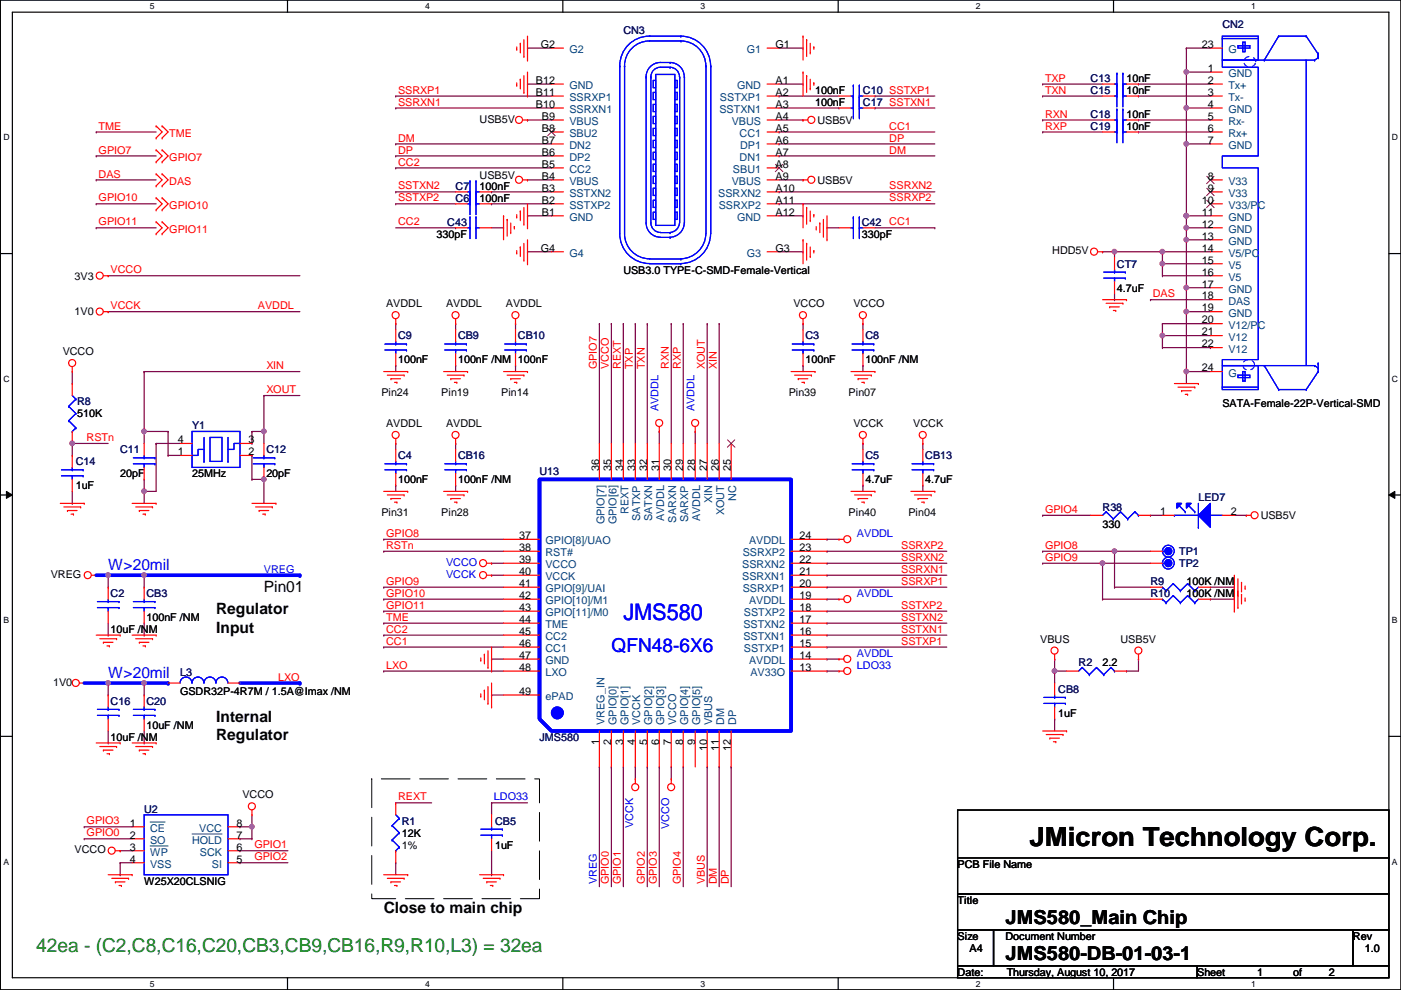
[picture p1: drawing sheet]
<svg xmlns="http://www.w3.org/2000/svg" width="297mm" height="210mm" viewBox="0 0 297 210" stroke-linecap="round" stroke-linejoin="round" font-family="sans-serif">
<defs><g id="words">
<text font-size="5.6" x="218.3" y="179.5">JMicron Technology Corp.</text>
<text font-size="4.8" fill="#00f" x="132.2" y="131.4">JMS580</text>
<text font-size="4.1" fill="#00f" x="129.6" y="138.3">QFN48-6X6</text>
<g font-size="4.1">
<text x="213.2" y="195.8">JMS580_Main Chip</text>
<text x="213.2" y="203.5">JMS580-DB-01-03-1</text>
</g>
<text font-size="4.1" fill="#008000" x="7.7" y="201.8">42ea - (C2,C8,C16,C20,CB3,CB9,CB16,R9,R10,L3) = 32ea</text>
<g font-size="3.3" fill="#00f">
<text x="22.9" y="120.9">W&gt;20mil</text>
<text x="22.9" y="143.7">W&gt;20mil</text>
</g>
<g font-size="3.3">
<text x="56" y="125.4">Pin01</text>
<text x="45.8" y="130.1">Regulator</text>
<text x="45.8" y="134.1">Input</text>
<text x="45.8" y="153">Internal</text>
<text x="45.8" y="157">Regulator</text>
<text x="81.4" y="193.6">Close to main chip</text>
</g>
<g font-size="2.3" fill="#000080">
<text x="259.2" y="5.9">CN2</text>
<text x="132.2" y="7.2">CN3</text>
<text x="231.2" y="17.4">C13</text>
<text x="183" y="19.9">C10 SSTXP1</text>
<text x="183" y="22.4">C17 SSTXN1</text>
<text x="231.2" y="19.9">C15</text>
<text x="231.2" y="27.5">C19</text>
<text x="231.2" y="25">C18</text>
<text x="96.6" y="40.2">C7</text>
<text x="94.8" y="47.8">C43</text>
<text x="96.6" y="42.8">C6</text>
<text x="182.7" y="47.8">C42</text>
<text x="236.8" y="56.7">CT7</text>
<text x="84.4" y="72">C9</text>
<text x="97.1" y="72">CB9</text>
<text x="109.8" y="72">CB10</text>
<text x="170.8" y="72">C3</text>
<text x="183.5" y="72">C8</text>
<text x="16.3" y="85.9">R8</text>
<text x="40.7" y="91">Y1</text>
<text x="16.1" y="98.6">C14</text>
<text x="25.5" y="96.1">C11</text>
<text x="56.5" y="96.1">C12</text>
<text x="84.4" y="97.4">C4</text>
<text x="97.1" y="97.4">CB16</text>
<text x="114.4" y="100.7">U13</text>
<text x="183.5" y="97.4">C5</text>
<text x="196.2" y="97.4">CB13</text>
<text x="254.1" y="106.3">LED7</text>
<text x="233.8" y="108.3">R38</text>
<text x="250" y="117.7">TP1</text>
<text x="243.9" y="124">R9</text>
<text x="250" y="120.2">TP2</text>
<text x="23.4" y="126.6">C2</text>
<text x="31.1" y="126.6">CB3</text>
<text x="243.9" y="126.6">R10</text>
<text x="38.2" y="143.3">L3</text>
<text x="228.7" y="141.3">R2</text>
<text x="23.4" y="149.4">C16</text>
<text x="31.1" y="149.4">C20</text>
<text x="224.4" y="146.9">CB8</text>
<text x="114.4" y="157.1">JMS580</text>
<text x="30.6" y="172.3">U2</text>
<text x="85.2" y="174.8">R1</text>
<text x="105" y="174.8">CB5</text>
</g>
<g font-size="2.3">
<text x="114.6" y="10.2">G2</text>
<text x="164.4" y="10.2">G1</text>
<text x="254.8" y="10.2">23</text>
<text x="113.6" y="17.8">B12</text>
<text x="164.4" y="17.8">A1</text>
<text x="238.8" y="17.4">10nF</text>
<text x="256.1" y="15.2">1</text>
<text x="256.1" y="17.8">2</text>
<text x="113.6" y="22.9">B10</text>
<text x="113.6" y="20.3">B11</text>
<text x="164.4" y="20.3">A2</text>
<text x="164.4" y="22.9">A3</text>
<text x="172.8" y="19.9">100nF</text>
<text x="172.8" y="22.4">100nF</text>
<text x="238.8" y="19.9">10nF</text>
<text x="256.1" y="20.3">3</text>
<text x="256.1" y="22.9">4</text>
<text x="101.7" y="26">USB5V</text>
<text x="114.9" y="27.9">B8</text>
<text x="114.9" y="25.4">B9</text>
<text x="164.4" y="25.4">A4</text>
<text x="164.4" y="27.9">A5</text>
<text x="173.3" y="26.2">USB5V</text>
<text x="238.8" y="27.5">10nF</text>
<text x="238.8" y="25">10nF</text>
<text x="256.1" y="25.4">5</text>
<text x="256.1" y="27.9">6</text>
<text x="114.9" y="35.6">B5</text>
<text x="114.9" y="33">B6</text>
<text x="114.9" y="30.5">B7</text>
<text x="164.4" y="30.5">A6</text>
<text x="164.4" y="33">A7</text>
<text x="164.4" y="35.6">A8</text>
<text x="256.1" y="30.5">7</text>
<text x="101.7" y="37.9">USB5V</text>
<text x="101.7" y="40.2">100nF</text>
<text x="114.9" y="40.6">B3</text>
<text x="114.9" y="38.1">B4</text>
<text x="164.4" y="38.1">A9</text>
<text x="164.4" y="40.6">A10</text>
<text x="173.3" y="38.9">USB5V</text>
<text x="256.1" y="38.1">8</text>
<text x="256.1" y="40.6">9</text>
<text x="101.7" y="42.8">100nF</text>
<text x="114.9" y="45.7">B1</text>
<text x="114.9" y="43.2">B2</text>
<text x="164.4" y="43.2">A11</text>
<text x="164.4" y="45.7">A12</text>
<text x="254.8" y="43.2">10</text>
<text x="254.8" y="45.7">11</text>
<text x="92.5" y="50.4">330pF</text>
<text x="114.6" y="53.3">G4</text>
<text x="164.4" y="53.3">G3</text>
<text x="182.7" y="50.4">330pF</text>
<text x="223.1" y="53.9">HDD5V</text>
<text x="254.8" y="48.3">12</text>
<text x="254.8" y="50.8">13</text>
<text x="254.8" y="53.3">14</text>
<text x="15.8" y="59.3">3V3</text>
<text x="132.2" y="58">USB3.0 TYPE-C-SMD-Female-Vertical</text>
<text x="254.8" y="55.9">15</text>
<text x="254.8" y="58.4">16</text>
<text x="81.9" y="65.1">AVDDL</text>
<text x="94.6" y="65.1">AVDDL</text>
<text x="107.3" y="65.1">AVDDL</text>
<text x="168.2" y="65.1">VCCO</text>
<text x="180.9" y="65.1">VCCO</text>
<text x="236.8" y="61.8">4.7uF</text>
<text x="254.8" y="61">17</text>
<text x="254.8" y="63.5">18</text>
<text x="15.8" y="66.9">1V0</text>
<text x="254.8" y="66">19</text>
<text x="254.8" y="68.6">20</text>
<text x="254.8" y="71.1">21</text>
<text x="13.3" y="75.3">VCCO</text>
<text x="84.4" y="77">100nF</text>
<text x="97.1" y="77">100nF /NM</text>
<text x="109.8" y="77">100nF</text>
<text x="170.8" y="77">100nF</text>
<text x="183.5" y="77">100nF /NM</text>
<text x="254.8" y="73.7">22</text>
<text x="80.9" y="83.9">Pin24</text>
<text x="93.6" y="83.9">Pin19</text>
<text x="106.3" y="83.9">Pin14</text>
<text x="167.2" y="83.9">Pin39</text>
<text x="179.9" y="83.9">Pin07</text>
<text x="254.8" y="78.7">24</text>
<text x="16.3" y="88.5">510K</text>
<text x="259.2" y="86.2">SATA-Female-22P-Vertical-SMD</text>
<text x="37.7" y="94">4</text>
<text x="52.7" y="94">3</text>
<text x="81.9" y="90.5">AVDDL</text>
<text x="94.6" y="90.5">AVDDL</text>
<text x="180.9" y="90.5">VCCK</text>
<text x="193.6" y="90.5">VCCK</text>
<text x="25.5" y="101.2">20pF</text>
<text x="37.7" y="96.5">1</text>
<text x="40.7" y="101.2">25MHz</text>
<text x="52.7" y="96.5">2</text>
<text x="56.5" y="101.2">20pF</text>
<text x="127" y="99.9" transform="rotate(-90 127 99.9)">36</text>
<text x="129.6" y="99.9" transform="rotate(-90 129.6 99.9)">35</text>
<text x="132.1" y="99.9" transform="rotate(-90 132.1 99.9)">34</text>
<text x="134.7" y="99.9" transform="rotate(-90 134.7 99.9)">33</text>
<text x="137.2" y="99.9" transform="rotate(-90 137.2 99.9)">32</text>
<text x="139.7" y="99.9" transform="rotate(-90 139.7 99.9)">31</text>
<text x="142.3" y="99.9" transform="rotate(-90 142.3 99.9)">30</text>
<text x="144.8" y="99.9" transform="rotate(-90 144.8 99.9)">29</text>
<text x="147.4" y="99.9" transform="rotate(-90 147.4 99.9)">28</text>
<text x="149.9" y="99.9" transform="rotate(-90 149.9 99.9)">27</text>
<text x="152.4" y="99.9" transform="rotate(-90 152.4 99.9)">26</text>
<text x="155" y="99.9" transform="rotate(-90 155 99.9)">25</text>
<text x="16.1" y="103.7">1uF</text>
<text x="84.4" y="102.4">100nF</text>
<text x="97.1" y="102.4">100nF /NM</text>
<text x="183.5" y="102.4">4.7uF</text>
<text x="196.2" y="102.4">4.7uF</text>
<text x="80.9" y="109.3">Pin31</text>
<text x="93.6" y="109.3">Pin28</text>
<text x="179.9" y="109.3">Pin40</text>
<text x="192.6" y="109.3">Pin04</text>
<text x="233.8" y="111.8">330</text>
<text x="246" y="109.2">1</text>
<text x="260.9" y="109.2">2</text>
<text x="267.3" y="110.1">USB5V</text>
<text x="110.1" y="114.3">37</text>
<text x="110.1" y="116.8">38</text>
<text x="110.1" y="119.4">39</text>
<text x="169.5" y="119.4">22</text>
<text x="169.5" y="116.8">23</text>
<text x="169.5" y="114.3">24</text>
<text x="10.7" y="122.5">VREG</text>
<text x="110.1" y="121.9">40</text>
<text x="110.1" y="124.5">41</text>
<text x="169.5" y="124.5">20</text>
<text x="169.5" y="121.9">21</text>
<text x="251.5" y="124">100K /NM</text>
<text x="31.1" y="131.7">100nF /NM</text>
<text x="110.1" y="127">42</text>
<text x="110.1" y="129.5">43</text>
<text x="169.5" y="129.5">18</text>
<text x="169.5" y="127">19</text>
<text x="251.5" y="126.6">100K /NM</text>
<text x="23.4" y="134.2">10uF /NM</text>
<text x="110.1" y="132.1">44</text>
<text x="110.1" y="134.6">45</text>
<text x="110.1" y="137.2">46</text>
<text x="169.5" y="137.2">15</text>
<text x="169.5" y="134.6">16</text>
<text x="169.5" y="132.1">17</text>
<text x="220.6" y="136.2">VBUS</text>
<text x="237.6" y="136.2">USB5V</text>
<text x="110.1" y="139.7">47</text>
<text x="110.1" y="142.2">48</text>
<text x="169.5" y="142.2">13</text>
<text x="169.5" y="139.7">14</text>
<text x="233.8" y="141.3">2.2</text>
<text x="11.3" y="145.4">1V0</text>
<text x="38.2" y="147.4">GSDR32P-4R7M / 1.5A@Imax /NM</text>
<text x="110.1" y="147.3">49</text>
<text x="31.1" y="154.5">10uF /NM</text>
<text x="224.4" y="152">1uF</text>
<text x="23.4" y="157.1">10uF /NM</text>
<text x="127" y="158" transform="rotate(-90 127 158)">1</text>
<text x="129.6" y="158" transform="rotate(-90 129.6 158)">2</text>
<text x="132.1" y="158" transform="rotate(-90 132.1 158)">3</text>
<text x="134.7" y="158" transform="rotate(-90 134.7 158)">4</text>
<text x="137.2" y="158" transform="rotate(-90 137.2 158)">5</text>
<text x="139.7" y="158" transform="rotate(-90 139.7 158)">6</text>
<text x="142.3" y="158" transform="rotate(-90 142.3 158)">7</text>
<text x="144.8" y="158" transform="rotate(-90 144.8 158)">8</text>
<text x="147.4" y="158" transform="rotate(-90 147.4 158)">9</text>
<text x="149.9" y="159.3" transform="rotate(-90 149.9 159.3)">10</text>
<text x="152.4" y="159.3" transform="rotate(-90 152.4 159.3)">11</text>
<text x="155" y="159.3" transform="rotate(-90 155 159.3)">12</text>
<text x="51.4" y="169.2">VCCO</text>
<text x="27.5" y="175.3">1</text>
<text x="27.5" y="177.8">2</text>
<text x="50.1" y="175.3">8</text>
<text x="50.1" y="177.8">7</text>
<text x="85.2" y="179.9">1%</text>
<text x="85.2" y="177.4">12K</text>
<text x="105" y="179.9">1uF</text>
<text x="15.8" y="180.9">VCCO</text>
<text x="27.5" y="180.3">3</text>
<text x="27.5" y="182.9">4</text>
<text x="50.1" y="180.3">6</text>
<text x="50.1" y="182.9">5</text>
<text x="203" y="184">PCB File Name</text>
<text x="30.6" y="187.5">W25X20CLSNIG</text>
<text x="203" y="191.6">Title</text>
<text x="203" y="199.2">Size</text>
<text x="205.6" y="201.8">A4</text>
<text x="213.2" y="199.2">Document Number</text>
<text x="286.8" y="199.2">Rev</text>
<text x="289.4" y="201.8">1.0</text>
<text x="203" y="206.8">Date:</text>
<text x="213.4" y="206.8">Thursday, August 10, 2017</text>
<text x="253.8" y="206.8">Sheet</text>
<text x="266.5" y="206.8">1</text>
<text x="274.1" y="206.8">of</text>
<text x="281.8" y="206.8">2</text>
</g>
<g font-size="2.3" fill="#004080">
<text x="120.7" y="11.3">G2</text>
<text x="158.3" y="11.3">G1</text>
<text x="260.4" y="11.3">G</text>
<text x="260.4" y="16.3">GND</text>
<text x="120.7" y="24">SSRXN1</text>
<text x="120.7" y="21.4">SSRXP1</text>
<text x="120.7" y="18.9">GND</text>
<text x="152.5" y="24">SSTXN1</text>
<text x="152.7" y="21.4">SSTXP1</text>
<text x="156.3" y="18.9">GND</text>
<text x="260.4" y="18.9">Tx+</text>
<text x="260.4" y="21.4">Tx-</text>
<text x="260.4" y="24">GND</text>
<text x="120.7" y="29">SBU2</text>
<text x="120.7" y="26.5">VBUS</text>
<text x="155.1" y="26.5">VBUS</text>
<text x="156.8" y="29">CC1</text>
<text x="260.4" y="26.5">Rx-</text>
<text x="260.4" y="29">Rx+</text>
<text x="120.7" y="34.1">DP2</text>
<text x="120.7" y="31.6">DN2</text>
<text x="156.8" y="34.1">DN1</text>
<text x="156.9" y="31.6">DP1</text>
<text x="260.4" y="31.6">GND</text>
<text x="120.7" y="41.7">SSTXN2</text>
<text x="120.7" y="39.2">VBUS</text>
<text x="120.7" y="36.7">CC2</text>
<text x="152.3" y="41.7">SSRXN2</text>
<text x="155.1" y="39.2">VBUS</text>
<text x="155.4" y="36.7">SBU1</text>
<text x="260.4" y="39.2">V33</text>
<text x="260.4" y="41.7">V33</text>
<text x="120.7" y="46.8">GND</text>
<text x="120.7" y="44.3">SSTXP2</text>
<text x="152.4" y="44.3">SSRXP2</text>
<text x="156.3" y="46.8">GND</text>
<text x="260.4" y="44.3">V33/PC</text>
<text x="260.4" y="46.8">GND</text>
<text x="260.4" y="49.4">GND</text>
<text x="260.4" y="51.9">GND</text>
<text x="120.7" y="54.4">G4</text>
<text x="158.3" y="54.4">G3</text>
<text x="260.4" y="54.4">V5/PC</text>
<text x="260.4" y="57">V5</text>
<text x="260.4" y="59.5">V5</text>
<text x="260.4" y="62.1">GND</text>
<text x="260.4" y="64.6">DAS</text>
<text x="260.4" y="67.1">GND</text>
<text x="260.4" y="69.7">V12/PC</text>
<text x="260.4" y="72.2">V12</text>
<text x="260.4" y="74.8">V12</text>
<text x="260.4" y="79.8">G</text>
<text x="151" y="106.7" transform="rotate(-90 151 106.7)">XIN</text>
<text x="156.1" y="106.2" transform="rotate(-90 156.1 106.2)">NC</text>
<text x="128.1" y="111.2" transform="rotate(-90 128.1 111.2)">GPIO[7]</text>
<text x="130.7" y="111.2" transform="rotate(-90 130.7 111.2)">GPIO[6]</text>
<text x="133.2" y="109" transform="rotate(-90 133.2 109)">REXT</text>
<text x="135.8" y="110.4" transform="rotate(-90 135.8 110.4)">SATXP</text>
<text x="138.3" y="110.5" transform="rotate(-90 138.3 110.5)">SATXN</text>
<text x="140.8" y="110.5" transform="rotate(-90 140.8 110.5)">AVDDL</text>
<text x="143.4" y="110.8" transform="rotate(-90 143.4 110.8)">SARXN</text>
<text x="145.9" y="110.7" transform="rotate(-90 145.9 110.7)">SARXP</text>
<text x="148.5" y="110.5" transform="rotate(-90 148.5 110.5)">AVDDL</text>
<text x="153.5" y="109.3" transform="rotate(-90 153.5 109.3)">XOUT</text>
<text x="115.7" y="115.4">GPIO[8]/UAO</text>
<text x="115.7" y="117.9">RST#</text>
<text x="157.5" y="117.9">SSRXP2</text>
<text x="158.8" y="115.4">AVDDL</text>
<text x="115.7" y="120.5">VCCO</text>
<text x="115.7" y="123">VCCK</text>
<text x="115.7" y="125.6">GPIO[9]/UAI</text>
<text x="157.3" y="123">SSRXN1</text>
<text x="157.3" y="120.5">SSRXN2</text>
<text x="157.5" y="125.6">SSRXP1</text>
<text x="115.7" y="128.1">GPIO[10]/M1</text>
<text x="115.7" y="130.6">GPIO[11]/M0</text>
<text x="157.7" y="130.6">SSTXP2</text>
<text x="158.8" y="128.1">AVDDL</text>
<text x="115.7" y="133.2">TME</text>
<text x="115.7" y="135.7">CC2</text>
<text x="157.6" y="135.7">SSTXN1</text>
<text x="157.6" y="133.2">SSTXN2</text>
<text x="115.7" y="138.3">CC1</text>
<text x="115.7" y="140.8">GND</text>
<text x="115.7" y="143.3">LXO</text>
<text x="157.7" y="138.3">SSTXP1</text>
<text x="158.8" y="140.8">AVDDL</text>
<text x="159.1" y="143.3">AV33O</text>
<text x="115.7" y="148.4">ePAD</text>
<text x="128.1" y="153.7" transform="rotate(-90 128.1 153.7)">VREG_IN</text>
<text x="130.7" y="153.7" transform="rotate(-90 130.7 153.7)">GPIO[0]</text>
<text x="133.2" y="153.7" transform="rotate(-90 133.2 153.7)">GPIO[1]</text>
<text x="135.8" y="153.7" transform="rotate(-90 135.8 153.7)">VCCK</text>
<text x="138.3" y="153.7" transform="rotate(-90 138.3 153.7)">GPIO[2]</text>
<text x="140.8" y="153.7" transform="rotate(-90 140.8 153.7)">GPIO[3]</text>
<text x="143.4" y="153.7" transform="rotate(-90 143.4 153.7)">VCCO</text>
<text x="145.9" y="153.7" transform="rotate(-90 145.9 153.7)">GPIO[4]</text>
<text x="148.5" y="153.7" transform="rotate(-90 148.5 153.7)">GPIO[5]</text>
<text x="151" y="153.7" transform="rotate(-90 151 153.7)">VBUS</text>
<text x="153.5" y="153.7" transform="rotate(-90 153.5 153.7)">DM</text>
<text x="156.1" y="153.7" transform="rotate(-90 156.1 153.7)">DP</text>
<text x="31.8" y="176.4">CE</text>
<text x="31.8" y="178.9">SO</text>
<text x="40.7" y="178.9">HOLD</text>
<text x="42.2" y="176.4">VCC</text>
<text x="31.8" y="181.4">WP</text>
<text x="31.8" y="184">VSS</text>
<text x="42.4" y="181.4">SCK</text>
<text x="44.9" y="184">SI</text>
</g>
<g font-size="2.3" fill="#f00">
<text x="221.6" y="17.3">TXP</text>
<text x="84.4" y="19.9">SSRXP1</text>
<text x="84.4" y="22.4">SSRXN1</text>
<text x="221.6" y="19.9">TXN</text>
<text x="20.9" y="27.5">TME</text>
<text x="35.9" y="29">TME</text>
<text x="188.5" y="27.5">CC1</text>
<text x="221.6" y="24.9">RXN</text>
<text x="221.6" y="27.5">RXP</text>
<text x="20.9" y="32.6">GPIO7</text>
<text x="35.9" y="34.1">GPIO7</text>
<text x="84.4" y="30">DM</text>
<text x="84.4" y="32.6">DP</text>
<text x="84.4" y="35.1">CC2</text>
<text x="188.5" y="30">DP</text>
<text x="188.5" y="32.6">DM</text>
<text x="20.9" y="37.6">DAS</text>
<text x="35.9" y="39.2">DAS</text>
<text x="84.4" y="40.2">SSTXN2</text>
<text x="188.5" y="40.2">SSRXN2</text>
<text x="20.9" y="42.7">GPIO10</text>
<text x="20.9" y="47.8">GPIO11</text>
<text x="35.9" y="44.3">GPIO10</text>
<text x="84.4" y="42.7">SSTXP2</text>
<text x="84.4" y="47.8">CC2</text>
<text x="188.5" y="42.7">SSRXP2</text>
<text x="188.5" y="47.8">CC1</text>
<text x="35.9" y="49.4">GPIO11</text>
<text x="23.4" y="58">VCCO</text>
<text x="23.4" y="65.6">VCCK</text>
<text x="54.7" y="65.6">AVDDL</text>
<text x="244.4" y="63">DAS</text>
<text x="56.5" y="78.3">XIN</text>
<text x="56.5" y="83.4">XOUT</text>
<text x="126.6" y="78.3" transform="rotate(-90 126.6 78.3)">GPIO7</text>
<text x="129.1" y="78.3" transform="rotate(-90 129.1 78.3)">VCCO</text>
<text x="131.7" y="78.3" transform="rotate(-90 131.7 78.3)">REXT</text>
<text x="134.2" y="78.3" transform="rotate(-90 134.2 78.3)">TXP</text>
<text x="136.7" y="78.3" transform="rotate(-90 136.7 78.3)">TXN</text>
<text x="141.8" y="78.3" transform="rotate(-90 141.8 78.3)">RXN</text>
<text x="144.4" y="78.3" transform="rotate(-90 144.4 78.3)">RXP</text>
<text x="149.4" y="78.3" transform="rotate(-90 149.4 78.3)">XOUT</text>
<text x="152" y="78.3" transform="rotate(-90 152 78.3)">XIN</text>
<text x="18.4" y="93.5">RSTn</text>
<text x="81.9" y="113.8">GPIO8</text>
<text x="221.6" y="108.8">GPIO4</text>
<text x="81.9" y="116.4">RSTn</text>
<text x="191.1" y="116.4">SSRXP2</text>
<text x="191.1" y="118.9">SSRXN2</text>
<text x="221.6" y="116.4">GPIO8</text>
<text x="221.6" y="118.9">GPIO9</text>
<text x="81.9" y="124">GPIO9</text>
<text x="191.1" y="121.5">SSRXN1</text>
<text x="191.1" y="124">SSRXP1</text>
<text x="81.9" y="131.6">TME</text>
<text x="81.9" y="129.1">GPIO11</text>
<text x="81.9" y="126.5">GPIO10</text>
<text x="191.1" y="131.6">SSTXN2</text>
<text x="191.1" y="129.1">SSTXP2</text>
<text x="81.9" y="134.2">CC2</text>
<text x="81.9" y="136.7">CC1</text>
<text x="191.1" y="136.7">SSTXP1</text>
<text x="191.1" y="134.2">SSTXN1</text>
<text x="81.9" y="141.8">LXO</text>
<text x="59" y="144.3">LXO</text>
<text x="84.4" y="169.7">REXT</text>
<text x="18.4" y="174.8">GPIO3</text>
<text x="18.4" y="177.3">GPIO0</text>
<text x="53.9" y="179.9">GPIO1</text>
<text x="53.9" y="182.4">GPIO2</text>
<text x="129.1" y="187.5" transform="rotate(-90 129.1 187.5)">GPIO0</text>
<text x="131.7" y="187.5" transform="rotate(-90 131.7 187.5)">GPIO1</text>
<text x="136.7" y="187.5" transform="rotate(-90 136.7 187.5)">GPIO2</text>
<text x="139.3" y="187.5" transform="rotate(-90 139.3 187.5)">GPIO3</text>
<text x="144.4" y="187.5" transform="rotate(-90 144.4 187.5)">GPIO4</text>
<text x="149.4" y="187.5" transform="rotate(-90 149.4 187.5)">VBUS</text>
<text x="152" y="187.5" transform="rotate(-90 152 187.5)">DM</text>
<text x="154.5" y="187.5" transform="rotate(-90 154.5 187.5)">DP</text>
</g>
<g font-size="2.3" fill="#00f">
<text x="139.6" y="87.2" transform="rotate(-90 139.6 87.2)">AVDDL</text>
<text x="147.2" y="87.2" transform="rotate(-90 147.2 87.2)">AVDDL</text>
<text x="181.7" y="113.9">AVDDL</text>
<text x="94.6" y="120">VCCO</text>
<text x="56" y="121.5">VREG</text>
<text x="94.6" y="122.5">VCCK</text>
<text x="181.7" y="126.6">AVDDL</text>
<text x="181.7" y="139.3">AVDDL</text>
<text x="181.7" y="141.8">LDO33</text>
<text x="104.7" y="169.7">LDO33</text>
<text x="134.3" y="175.6" transform="rotate(-90 134.3 175.6)">VCCK</text>
<text x="141.9" y="175.8" transform="rotate(-90 141.9 175.8)">VCCO</text>
<text x="126.6" y="187.5" transform="rotate(-90 126.6 187.5)">VREG</text>
</g>
<g font-size="1.8">
<text x="31.8" y="1.9">5</text>
<text x="90.1" y="1.9">4</text>
<text x="148.5" y="1.9">3</text>
<text x="206.9" y="1.9">2</text>
<text x="265.3" y="1.9">1</text>
<text x=".7" y="29.8">D</text>
<text x="295.1" y="29.8">D</text>
<text x=".7" y="80.9">C</text>
<text x="295.1" y="80.9">C</text>
<text x=".7" y="132.1">B</text>
<text x="295.1" y="132.1">B</text>
<text x=".7" y="183.3">A</text>
<text x="295.1" y="183.3">A</text>
<text x="31.8" y="209.2">5</text>
<text x="90.1" y="209.2">4</text>
<text x="148.5" y="209.2">3</text>
<text x="206.9" y="209.2">2</text>
<text x="265.3" y="209.2">1</text>
</g>
</g></defs>
<path d="M.1 0h296.9v209.8h-296.9zM2.6 2.6h291.9v204.7h-291.9z" fill="none" stroke="#000" stroke-width=".25"/>
<g fill="#fff">
<path d="M31.8 .3h1v2h-1z"/>
<path d="M31.8 207.6h1v1.9h-1z"/>
</g>
<path d="M61 0v2.6M61 207.3v2.5" fill="none" stroke="#000" stroke-width=".25"/>
<g fill="#fff">
<path d="M90.1 .3h1v2h-1z"/>
<path d="M90.1 207.6h1v1.9h-1z"/>
</g>
<path d="M119.3 0v2.6M119.3 207.3v2.5" fill="none" stroke="#000" stroke-width=".25"/>
<g fill="#fff">
<path d="M148.5 .3h1v2h-1z"/>
<path d="M148.5 207.6h1v1.9h-1z"/>
</g>
<path d="M177.7 0v2.6M177.7 207.3v2.5" fill="none" stroke="#000" stroke-width=".25"/>
<g fill="#fff">
<path d="M206.9 .3h1v2h-1z"/>
<path d="M206.9 207.6h1v1.9h-1z"/>
</g>
<path d="M236.1 0v2.6M236.1 207.3v2.5" fill="none" stroke="#000" stroke-width=".25"/>
<g fill="#fff">
<path d="M265.3 .3h.9v2h-.9z"/>
<path d="M265.3 207.6h.9v1.9h-.9z"/>
<path d="M.7 28.2h1.3v1.9h-1.3z"/>
<path d="M295.1 28.2h1.3v1.9h-1.3z"/>
<path d="M.7 79.3h1.3v2h-1.3z"/>
<path d="M295.1 79.3h1.3v2h-1.3z"/>
</g>
<path d="M.1 53.8h2.5M294.5 53.8h2.5" fill="none" stroke="#000" stroke-width=".25"/>
<g fill="#fff">
<path d="M.7 130.5h1.2v2h-1.2z"/>
<path d="M295.1 130.5h1.2v2h-1.2z"/>
</g>
<path d="M.1 104.9h2.5M294.5 104.9h2.5" fill="none" stroke="#000" stroke-width=".25"/>
<path d="M1.4 104.2l1.2 .7-1.2 .8zM294.5 104.9l1.2-.7v1.5z" fill="#000"/>
<path d="M1.4 104.2l1.2 .7-1.2 .8zM294.5 104.9l1.2-.7v1.5z" fill="none" stroke="#000" stroke-width=".21"/>
<g fill="#fff">
<path d="M.7 181.7h1.2v2h-1.2z"/>
<path d="M295.1 181.7h1.2v2h-1.2z"/>
</g>
<path d="M.1 156.1h2.5M294.5 156.1h2.5" fill="none" stroke="#000" stroke-width=".25"/>
<g fill="none" stroke="#800040" stroke-width=".25">
<path d="M251.5 10.2h.1M251.5 10.2h5.1M251.5 10.2v5.1M251.5 22.9h.1M251.5 30.5h.1M251.5 30.5v15.3M251.5 22.9h5.1M83.9 40.7h.1M83.9 43.2h.1M83.9 40.7h12.7M83.9 43.2h12.7M132.2 68.6h.1"/>
<path d="M132.2 68.6v25.4M134.7 68.6h.1M134.7 68.6v25.4M137.2 68.6h.1M137.2 68.6v25.4M142.3 68.6h.1M142.3 68.6v25.4M144.9 68.6h.1M144.9 68.6v25.4M149.9 68.6h.1M149.9 68.6v25.4M152.5 68.6h.1"/>
<path d="M152.5 68.6v25.4M251.5 78.8h.1M251.5 78.8h5.1M81.4 116.9h.1M81.4 116.9h25.4M175.3 116.9h.1M175.3 119.4h.1M175.3 116.9h25.4M175.3 119.4h25.4M81.4 132.1h.1M81.4 134.7h.1M81.4 134.7h25.4"/>
<path d="M81.4 132.1h25.4M175.3 137.2h.1M175.3 134.7h.1M175.3 137.2h25.4M175.3 134.7h25.4M175.3 142.3h.1M175.3 142.3h2.6M83.9 170.2h.1M83.9 170.2h7.6M129.6 162.6h.1M129.6 162.6v25.4M132.2 162.6h.1"/>
<path d="M132.2 162.6v25.4M137.2 162.6h.1M137.2 162.6v25.4M139.8 162.6h.1M139.8 162.6v25.4M144.9 162.6h.1M144.9 162.6v25.4M149.9 162.6h.1M149.9 162.6v25.4M83.9 182.9h.1M83.9 182.9v2.6"/>
</g>
<circle cx="251.5" cy="30.5" r=".49" fill="#f0f"/>
<circle cx="251.5" cy="30.5" r=".49" fill="none" stroke="#f0f" stroke-width=".25"/>
<path d="M251.5 15.3h.1M251.5 15.3h5.1M251.5 15.3v7.6" fill="none" stroke="#800040" stroke-width=".25"/>
<circle cx="251.5" cy="15.3" r=".49" fill="#f0f"/>
<circle cx="251.5" cy="15.3" r=".49" fill="none" stroke="#f0f" stroke-width=".25"/>
<path d="M251.5 30.5h.1M251.5 30.5h5.1M251.5 45.8h.1M251.5 45.8h5.1" fill="none" stroke="#800040" stroke-width=".25"/>
<circle cx="251.5" cy="45.7" r=".49" fill="#f0f"/>
<circle cx="251.5" cy="45.7" r=".49" fill="none" stroke="#f0f" stroke-width=".25"/>
<path d="M251.5 45.8h.1M251.5 45.8v2.5" fill="none" stroke="#800040" stroke-width=".25"/>
<circle cx="251.5" cy="45.7" r=".49" fill="#f0f"/>
<circle cx="251.5" cy="45.7" r=".49" fill="none" stroke="#f0f" stroke-width=".25"/>
<path d="M251.5 48.3h.1M251.5 50.8h.1M251.5 48.3h5.1M251.5 50.8v10.2" fill="none" stroke="#800040" stroke-width=".25"/>
<circle cx="251.5" cy="50.8" r=".49" fill="#f0f"/>
<circle cx="251.5" cy="50.8" r=".49" fill="none" stroke="#f0f" stroke-width=".25"/>
<path d="M251.5 50.8h.1M251.5 50.8h5.1M251.5 61h.1M251.5 61h5.1" fill="none" stroke="#800040" stroke-width=".25"/>
<circle cx="251.5" cy="61" r=".49" fill="#f0f"/>
<circle cx="251.5" cy="61" r=".49" fill="none" stroke="#f0f" stroke-width=".25"/>
<path d="M251.5 61h.1M251.5 66.1h.1M251.5 61v5.1M251.5 66.1h5.1" fill="none" stroke="#800040" stroke-width=".25"/>
<circle cx="251.5" cy="66.1" r=".49" fill="#f0f"/>
<circle cx="251.5" cy="66.1" r=".49" fill="none" stroke="#f0f" stroke-width=".25"/>
<path d="M251.5 66.1h.1M251.5 66.1v12.7" fill="none" stroke="#800040" stroke-width=".25"/>
<circle cx="251.5" cy="78.8" r=".49" fill="#f0f"/>
<circle cx="251.5" cy="78.8" r=".49" fill="none" stroke="#f0f" stroke-width=".25"/>
<path d="M246.5 53.4h.1M246.5 55.9h.1M246.5 58.5h.1M246.5 53.4h10.1M246.5 55.9v2.6M246.5 58.5h10.1M246.5 55.9h10.1" fill="none" stroke="#800040" stroke-width=".25"/>
<circle cx="246.4" cy="55.9" r=".49" fill="#f0f"/>
<circle cx="246.4" cy="55.9" r=".49" fill="none" stroke="#f0f" stroke-width=".25"/>
<g fill="none" stroke="#800040" stroke-width=".25">
<path d="M221.1 17.8h.1M221.1 17.8h12.7M241.4 17.8h.1M241.4 17.8h15.2M221.1 20.4h.1M221.1 25.4h.1M221.1 28h.1M221.1 20.4h12.7M221.1 25.4h12.7M221.1 28h12.7M241.4 20.4h.1M241.4 25.4h.1"/>
<path d="M241.4 28h.1M241.4 20.4h15.2M241.4 25.4h15.2M241.4 28h15.2M15.3 94h.1M15.3 94h7.6M104.2 170.2h.1M104.2 170.2v2.6M104.2 170.2h7.6M104.2 185.5h.1M104.2 180.4v5.1"/>
</g>
<circle cx="15.3" cy="94" r=".49" fill="#f0f"/>
<circle cx="15.3" cy="94" r=".49" fill="none" stroke="#f0f" stroke-width=".25"/>
<path d="M56 91.5h.1M56 83.9v7.6" fill="none" stroke="#800040" stroke-width=".25"/>
<circle cx="55.9" cy="91.5" r=".49" fill="#f0f"/>
<circle cx="55.9" cy="91.5" r=".49" fill="none" stroke="#f0f" stroke-width=".25"/>
<g fill="none" stroke="#800040" stroke-width=".25">
<path d="M30.6 78.8h.1M30.6 78.8h33M56 83.9h.1M56 83.9h7.6M221.1 109.3h.1M221.1 109.3h10.1M17.9 175.3h.1M17.9 177.8h.1M17.9 175.3h10.1M17.9 177.8h10.1M50.9 175.3h.1M50.9 175.3h2.5"/>
<path d="M127.1 162.6h.1M127.1 162.6v25.4M25.5 185.5h.1M25.5 182.9h.1M25.5 180.4h.1M25.5 182.9v2.6M25.5 182.9h2.5M25.5 180.4h2.5M50.9 182.9h.1M50.9 180.4h.1M50.9 182.9h10.1M50.9 180.4h10.1"/>
</g>
<circle cx="53.4" cy="175.3" r=".49" fill="#f0f"/>
<circle cx="53.4" cy="175.3" r=".49" fill="none" stroke="#f0f" stroke-width=".25"/>
<path d="M251.5 48.3h.1M251.5 48.3v2.5" fill="none" stroke="#800040" stroke-width=".25"/>
<circle cx="251.5" cy="48.3" r=".49" fill="#f0f"/>
<circle cx="251.5" cy="48.3" r=".49" fill="none" stroke="#f0f" stroke-width=".25"/>
<path d="M251.5 22.9h.1M251.5 22.9v7.6" fill="none" stroke="#800040" stroke-width=".25"/>
<circle cx="251.5" cy="22.9" r=".49" fill="#f0f"/>
<circle cx="251.5" cy="22.9" r=".49" fill="none" stroke="#f0f" stroke-width=".25"/>
<path d="M223.6 142.3h.1M223.6 142.3h2.5" fill="none" stroke="#800040" stroke-width=".25"/>
<circle cx="223.6" cy="142.3" r=".49" fill="#f0f"/>
<circle cx="223.6" cy="142.3" r=".49" fill="none" stroke="#f0f" stroke-width=".25"/>
<path d="M56 101.6h.1M56 101.6v5.1M223.6 139.7h.1M223.6 139.7v2.6" fill="none" stroke="#800040" stroke-width=".25"/>
<circle cx="55.9" cy="101.6" r=".49" fill="#f0f"/>
<circle cx="55.9" cy="101.6" r=".49" fill="none" stroke="#f0f" stroke-width=".25"/>
<g fill="none" stroke="#800040" stroke-width=".25">
<path d="M22.9 58.5h.1M22.9 58.5h40.7M83.9 77.5h.1M83.9 77.5v1.3M170.3 77.5h.1M170.3 77.5v1.3M139.8 91.5h.1M139.8 91.5v2.5M147.4 91.5h.1M147.4 91.5v2.5M83.9 102.9h.1M83.9 102.9v1.3"/>
<path d="M96.6 102.9h.1M96.6 102.9v1.3M104.2 119.4h.1M104.2 119.4h2.6M175.3 114.3h.1M175.3 114.3h2.6M183 102.9h.1M183 102.9v1.3M195.7 102.9h.1M195.7 102.9v1.3M104.2 139.7h.1M104.2 122h.1"/>
<path d="M104.2 139.7h2.6M104.2 122h2.6M175.3 139.7h.1M175.3 127h.1M175.3 139.7h2.6M175.3 127h2.6M22.9 157.5h.1M22.9 155v2.5M30.6 144.8h.1M30.6 144.8h5M134.7 162.6h.1M134.7 162.6v2.5"/>
<path d="M142.3 162.6h.1M142.3 162.6v2.5"/>
</g>
<circle cx="30.5" cy="144.8" r=".49" fill="#f0f"/>
<circle cx="30.5" cy="144.8" r=".49" fill="none" stroke="#f0f" stroke-width=".25"/>
<path d="M22.9 134.7h.1M22.9 132.1v2.6M22.9 144.8h.1M22.9 144.8h7.7v2.6M30.6 147.4h.1" fill="none" stroke="#800040" stroke-width=".25"/>
<circle cx="22.9" cy="144.8" r=".49" fill="#f0f"/>
<circle cx="22.9" cy="144.8" r=".49" fill="none" stroke="#f0f" stroke-width=".25"/>
<g fill="none" stroke="#800040" stroke-width=".25">
<path d="M20.4 122h.1M20.4 122h2.5v2.5M22.9 124.5h.1M30.6 134.7h.1M30.6 124.5h.1M30.6 122h.1M30.6 122v2.5M30.6 132.1v2.6M30.6 122h33M17.9 144.8h.1M17.9 144.8h5v2.6M22.9 147.4h.1"/>
<path d="M30.6 157.5h.1M30.6 155v2.5"/>
</g>
<circle cx="30.5" cy="121.9" r=".49" fill="#f0f"/>
<circle cx="30.5" cy="121.9" r=".49" fill="none" stroke="#f0f" stroke-width=".25"/>
<g fill="none" stroke="#800040" stroke-width=".25">
<path d="M22.9 66.1h.1M22.9 66.1h40.7M96.6 77.5h.1M96.6 77.5v1.3M109.3 77.5h.1M109.3 77.5v1.3M183 77.5h.1M183 77.5v1.3M246.5 68.6h.1M246.5 71.2h.1M246.5 68.6h10.1M246.5 73.7h10.1"/>
<path d="M246.5 71.2h10.1M246.5 68.6v2.6M256.6 73.7h.1M15.3 96.6h.1M15.3 94v2.6M15.3 106.7h.1M15.3 104.2v2.5M223.6 142.3h.1M223.6 152.4h.1M223.6 142.3v2.5M223.6 152.4v2.6M50.9 177.8h.1"/>
<path d="M50.9 177.8h2.5M53.4 175.3h.1M53.4 172.8v2.5"/>
</g>
<circle cx="246.4" cy="71.1" r=".49" fill="#f0f"/>
<circle cx="246.4" cy="71.1" r=".49" fill="none" stroke="#f0f" stroke-width=".25"/>
<g fill="none" stroke="#800040" stroke-width=".25">
<path d="M20.4 33.1h.1M20.4 28h.1M20.4 33.1h12.7M20.4 28h12.7M246.5 53.4h.1M246.5 53.4v2.5M83.9 68.6h.1M83.9 68.6v1.3M96.6 68.6h.1M96.6 68.6v1.3M109.3 68.6h.1M109.3 68.6v1.3"/>
<path d="M170.3 68.6h.1M170.3 68.6v1.3M183 68.6h.1M183 68.6v1.3M246.5 73.7h.1M246.5 71.2v2.5M251.5 78.8h.1M251.5 78.8v2.5M83.9 94h.1M83.9 94v1.3M96.6 94h.1M96.6 94v1.3"/>
<path d="M183 94h.1M183 94v1.3M195.7 94h.1M195.7 94v1.3M104.2 147.4h.1M104.2 147.4h2.6"/>
</g>
<circle cx="246.4" cy="53.4" r=".49" fill="#f0f"/>
<circle cx="246.4" cy="53.4" r=".49" fill="none" stroke="#f0f" stroke-width=".25"/>
<path d="M236.3 53.4h.1M236.3 53.4h10.2M30.6 91.5h.1M30.6 91.5v2.5" fill="none" stroke="#800040" stroke-width=".25"/>
<circle cx="30.5" cy="91.5" r=".49" fill="#f0f"/>
<circle cx="30.5" cy="91.5" r=".49" fill="none" stroke="#f0f" stroke-width=".25"/>
<path d="M236.3 53.4h.1M236.3 53.4v1.3M15.3 78.8v2.5M15.3 81.3h.1M30.6 104.2h.1M30.6 104.2v2.5M243.9 109.3h.1M243.9 109.3h2.6M53.4 177.8h.1M53.4 175.3v2.5" fill="none" stroke="#800040" stroke-width=".25"/>
<circle cx="236.3" cy="53.4" r=".49" fill="#f0f"/>
<circle cx="236.3" cy="53.4" r=".49" fill="none" stroke="#f0f" stroke-width=".25"/>
<path d="M233.8 53.4h.1M233.8 53.4h2.5M236.3 63.5h.1M236.3 62.3v1.2M22.9 122h.1M22.9 122h7.7M241.4 139.7h.1M241.4 139.7v2.6h-2.6M238.8 142.3h.1" fill="none" stroke="#800040" stroke-width=".25"/>
<circle cx="22.9" cy="121.9" r=".49" fill="#f0f"/>
<circle cx="22.9" cy="121.9" r=".49" fill="none" stroke="#f0f" stroke-width=".25"/>
<g fill="none" stroke="#800040" stroke-width=".25">
<path d="M20.4 38.1h.1M20.4 38.1h12.7M83.9 20.4h.1M83.9 22.9h.1M83.9 20.4h33M83.9 22.9h33M243.9 63.5h.1M243.9 63.5h12.7M81.4 114.3h.1M81.4 114.3h25.4M236.3 116.9h.1M236.3 116.9h7.6"/>
<path d="M236.3 116.9v7.6M236.3 124.5h.1M236.3 124.5h7.6M50.9 144.8h.1M50.9 144.8h12.7"/>
</g>
<circle cx="236.3" cy="116.9" r=".49" fill="#f0f"/>
<circle cx="236.3" cy="116.9" r=".49" fill="none" stroke="#f0f" stroke-width=".25"/>
<g fill="none" stroke="#800040" stroke-width=".25">
<path d="M111.8 10.2h.1M111.8 17.8h.1M111.8 10.2h5.1M111.8 17.8h5.1M165.2 10.2h5.1M165.2 17.8h5.1M170.3 10.2h.1M170.3 17.8h.1M83.9 30.5h.1M83.9 33.1h.1M83.9 35.6h.1M83.9 30.5h33"/>
<path d="M83.9 33.1h33M83.9 35.6h33M111.8 25.4h.1M111.8 38.1h.1M111.8 25.4h5.1M111.8 38.1h5.1M165.2 28h.1M165.2 30.5h.1M165.2 33.1h.1M165.2 20.4h.1M165.2 30.5h33M165.2 33.1h33"/>
<path d="M165.2 25.4h5.1M165.2 38.1h5.1M165.2 28h33M165.2 20.4h12.7M165.2 22.9h12.7M170.3 25.4h.1M170.3 38.1h.1M177.9 22.9h.1M185.5 20.4h.1M185.5 22.9h.1M185.5 20.4h12.7M185.5 22.9h12.7"/>
<path d="M104.2 43.2h.1M104.2 40.7h.1M104.2 43.2h12.7M104.2 40.7h12.7M111.8 53.4h.1M111.8 45.8h.1M111.8 53.4h5.1M111.8 45.8h5.1M165.2 40.7h.1M165.2 43.2h.1M165.2 53.4h5.1M165.2 43.2h33"/>
<path d="M165.2 40.7h33M165.2 45.8h5.1M170.3 53.4h.1M170.3 45.8h.1M127.1 68.6h.1M127.1 68.6v25.4M129.6 68.6h.1M129.6 68.6v25.4M221.1 116.9h.1M221.1 119.4h.1M221.1 116.9h15.2M221.1 119.4h12.7"/>
<path d="M233.8 119.4h.1M233.8 119.4v7.6M81.4 137.2h.1M81.4 137.2h25.4M175.3 132.1h.1M175.3 129.6h.1M175.3 122h.1M175.3 124.5h.1M175.3 124.5h25.4M175.3 132.1h25.4M175.3 129.6h25.4M175.3 122h25.4"/>
<path d="M233.8 127h.1M233.8 127h10.1M256.6 124.5h.1M256.6 124.5h5.1M81.4 142.3h.1M81.4 142.3h25.4M152.5 162.6h.1M152.5 162.6v25.4M155 162.6h.1M155 162.6v25.4"/>
</g>
<circle cx="233.7" cy="119.4" r=".49" fill="#f0f"/>
<circle cx="233.7" cy="119.4" r=".49" fill="none" stroke="#f0f" stroke-width=".25"/>
<g fill="none" stroke="#800040" stroke-width=".25">
<path d="M30.6 78.8h.1M30.6 78.8v12.7M30.6 91.5h.1M30.6 91.5h5M33.1 94h.1M33.1 94h5.1M33.1 94v10.2h-2.5M35.6 96.6h.1M35.6 91.5h.1M35.6 96.6h2.6M35.6 91.5v5.1M53.4 96.6h.1"/>
<path d="M53.4 96.6v5M30.6 104.2h.1M53.4 101.6h.1M53.4 101.6h2.6M233.8 119.4h.1M233.8 119.4h10.1M256.6 127h.1M256.6 127h5.1"/>
</g>
<circle cx="30.5" cy="104.2" r=".49" fill="#f0f"/>
<circle cx="30.5" cy="104.2" r=".49" fill="none" stroke="#f0f" stroke-width=".25"/>
<g fill="none" stroke="#800040" stroke-width=".25">
<path d="M20.4 43.2h.1M20.4 48.3h.1M20.4 48.3h12.7M20.4 43.2h12.7M83.9 48.3h12.7M96.6 48.3h.1M104.2 48.3h2.6M106.8 48.3h.1M175.3 48.3h.1M175.3 48.3h2.6M185.5 48.3h12.7M198.2 48.3h.1"/>
<path d="M53.4 91.5h.1M53.4 94h.1M53.4 91.5h2.6M53.4 91.5v2.5M56 91.5h.1M56 91.5v2.5M30.6 101.6h.1M30.6 101.6v2.6M261.7 109.3h2.5M264.2 109.3h.1M81.4 124.5h.1M81.4 129.6h.1"/>
<path d="M81.4 127h.1M81.4 124.5h25.4M81.4 129.6h25.4M81.4 127h25.4"/>
</g>
<g fill="none" stroke="#f00" stroke-width=".25">
<path d="M109.6 10.5h.1M109.6 18.1h.1M109.6 9.9v.6M109.6 17.6v.5M110.3 9.2h.1M110.3 16.8h.1M110.3 9.2v2M110.3 16.8v2M111.1 12h.1M111.1 19.6h.1M111.1 8.4v3.6M111.1 16v3.6"/>
<path d="M111.8 12.7h.1M111.8 7.7v5M111.8 15.3v5.1M170.3 7.7h.1M170.3 15.3h.1M170.3 7.7v5M170.3 15.3v5.1M171 8.4h.1M171 16h.1M171 8.4v3.6M171 16v3.6M171.8 11.2h.1"/>
<path d="M171.8 18.8h.1M171.8 9.2v2M171.8 16.8v2M172.5 9.9h.1M172.5 17.6h.1M172.5 9.9v.6M172.5 17.6v.5M33.1 31.8h.1M33.1 34.3h.1M33.1 26.7h.1M33.1 29.3h.1M33.1 36.9h.1"/>
<path d="M33.1 39.4h.1M33.1 31.8l1.3 1.3-1.3 1.2M33.1 26.7l1.3 1.3-1.3 1.3M33.1 36.9l1.3 1.2-1.3 1.3M34.4 31.8h.1M34.4 34.3h.1M34.4 26.7h.1M34.4 29.3h.1M34.4 36.9h.1M34.4 39.4h.1M34.4 31.8l1.2 1.3-1.2 1.2M34.4 26.7l1.2 1.3-1.2 1.3"/>
<path d="M34.4 36.9l1.2 1.2-1.2 1.3M110.8 25.4h1M110.8 38.1h1M111.8 25.4h.1M111.8 20.4h.1M111.8 38.1h.1M170.3 38.1h.1M170.3 25.4h.1M170.3 25.4h1M170.3 38.1h1M21.9 58.5h1M22.9 58.5h.1"/>
<path d="M33.1 42h.1M33.1 44.5h.1M33.1 47h.1M33.1 49.6h.1M33.1 42l1.3 1.2-1.3 1.3M33.1 47l1.3 1.3-1.3 1.3M34.4 42h.1M34.4 44.5h.1M34.4 47h.1M34.4 49.6h.1M34.4 42l1.2 1.2-1.2 1.3M34.4 47l1.2 1.3-1.2 1.3"/>
<path d="M106.8 45.8h.1M106.8 45.8v5M107.5 46.5h.1M107.5 46.5v3.6M108.3 49.3h.1M108.3 47.3v2M109 48h.1M109 48v.6M109.6 53.6h.1M109.6 46h.1M109.6 45.5v.5M109.6 53.1v.5"/>
<path d="M110.3 52.4h.1M110.3 44.7h.1M110.3 44.7v2.1M110.3 52.4v2M111.1 55.2h.1M111.1 47.5h.1M111.1 44v3.5M111.1 51.6v3.6M111.8 55.9h.1M111.8 48.3h.1M111.8 43.2v5.1M111.8 50.8v5.1"/>
<path d="M170.3 50.8h.1M170.3 43.2h.1M170.3 43.2v5.1M170.3 50.8v5.1M171 51.6h.1M171 44h.1M171 44v3.5M171 51.6v3.6M171.8 54.4h.1M171.8 46.8h.1M171.8 44.7v2.1M171.8 52.4v2"/>
<path d="M172.5 53.1h.1M172.5 45.5h.1M172.5 45.5v.5M172.5 53.1v.5M173.1 48.6h.1M173.1 48v.6M173.8 47.3h.1M173.8 47.3v2M174.6 50.1h.1M174.6 46.5v3.6M175.3 50.8h.1M175.3 45.8v5"/>
<path d="M232.7 53.4h1.1M233.8 53.4h.1M15.3 78.8h.1M15.3 77.8v1M21.9 66.1h1M22.9 66.1h.1M81.4 78.8h5M82.1 79.5h3.6M83.9 68.6h.1M83.9 67.6v1M85.7 79.5h.1M86.4 78.8h.1"/>
<path d="M94.1 78.8h5M94.8 79.5h3.6M96.6 68.6h.1M96.6 67.6v1M98.4 79.5h.1M99.1 78.8h.1M106.8 78.8h5M107.5 79.5h3.6M109.3 68.6h.1M109.3 67.6v1M111.1 79.5h.1M111.8 78.8h.1"/>
<path d="M167.7 78.8h5.1M168.5 79.5h3.5M170.3 68.6h.1M170.3 67.6v1M172 79.5h.1M172.8 78.8h.1M180.4 78.8h5.1M181.2 79.5h3.5M183 68.6h.1M183 67.6v1M184.7 79.5h.1M185.5 78.8h.1"/>
<path d="M233.8 63.5h5M234.5 64.3h3.6M235.3 65.1h.1M235.3 65.1h2M236 65.8h.6M236.6 65.8h.1M238.1 64.3h.1M238.8 63.5h.1M82.9 80.3h.1M82.9 80.3h2M83.6 81.1h.6M83.9 94h.1"/>
<path d="M83.9 93v1M84.2 81.1h.1M95.6 80.3h.1M95.6 80.3h2M96.3 81.1h.6M96.6 94h.1M96.6 93v1M96.9 81.1h.1M108.3 80.3h.1M108.3 80.3h2M109 81.1h.6M109.6 81.1h.1"/>
<path d="M139.8 91.5h.1M139.8 90.5v1M147.4 91.5h.1M147.4 90.5v1M169.2 80.3h.1M169.2 80.3h2.1M170 81.1h.5M170.5 81.1h.1M181.9 80.3h.1M181.9 80.3h2.1M182.7 81.1h.5M183 94h.1"/>
<path d="M183 93v1M183.2 81.1h.1M195.7 94h.1M195.7 93v1M249 81.3h5.1M249.8 82.1h3.5M250.5 82.8h.1M250.5 82.8h2.1M251.3 83.6h.5M251.8 83.6h.1M253.3 82.1h.1M254.1 81.3h.1"/>
<path d="M12.8 106.7h5.1M13.5 107.5h3.6M14.3 108.2h.1M14.3 108.2h2M15.1 109h.5M15.6 109h.1M17.1 107.5h.1M17.9 106.7h.1M28 106.7h5.1M28.8 107.5h3.5M29.5 108.2h.1M29.5 108.2h2.1"/>
<path d="M30.3 109h.5M30.8 109h.1M32.3 107.5h.1M33.1 106.7h.1M53.4 106.7h5.1M54.2 107.5h3.5M54.9 108.2h.1M54.9 108.2h2.1M55.7 109h.5M56.2 109h.1M57.7 107.5h.1M58.5 106.7h.1"/>
<path d="M81.4 104.2h5M82.1 104.9h3.6M82.9 105.7h.1M82.9 105.7h2M83.6 106.5h.6M84.2 106.5h.1M85.7 104.9h.1M86.4 104.2h.1M94.1 104.2h5M94.8 104.9h3.6M95.6 105.7h.1M95.6 105.7h2"/>
<path d="M96.3 106.5h.6M96.9 106.5h.1M98.4 104.9h.1M99.1 104.2h.1M103.2 119.4h1M104.2 119.4h.1M177.9 114.3h.1M177.9 114.3h1M180.4 104.2h5.1M181.2 104.9h3.5M181.9 105.7h.1M181.9 105.7h2.1"/>
<path d="M182.7 106.5h.5M183.2 106.5h.1M184.7 104.9h.1M185.5 104.2h.1M193.1 104.2h5.1M193.9 104.9h3.5M194.6 105.7h.1M194.6 105.7h2.1M195.4 106.5h.5M195.9 106.5h.1M197.4 104.9h.1M198.2 104.2h.1"/>
<path d="M264.2 109.3h.1M264.2 109.3h1.1M19.4 122h1M20.4 122h.1M20.4 134.7h5.1M21.2 135.4h3.5M21.9 136.2h.1M21.9 136.2h2.1M22.7 136.9h.5M23.2 136.9h.1M24.7 135.4h.1M25.5 134.7h.1"/>
<path d="M28 134.7h5.1M28.8 135.4h3.5M29.5 136.2h.1M29.5 136.2h2.1M30.3 136.9h.5M30.8 136.9h.1M32.3 135.4h.1M33.1 134.7h.1M101.9 140h.1M101.9 139.5v.5M102.7 138.7h.1M102.7 138.7v2.1"/>
<path d="M103.2 122h1M103.5 138v3.5M104.2 122h.1M104.2 137.2v5.1M177.9 127h.1M177.9 139.7h.1M177.9 127h1M177.9 139.7h1M223.6 139.7h.1M223.6 138.7v1M241.4 139.7h.1M241.4 138.7v1"/>
<path d="M261.7 127h.1M261.7 129.6h.1M261.7 122v7.6M262.5 126.3h.1M262.5 128.8h.1M262.5 122.7v6.1M263.2 123.5h.1M263.2 126h.1M263.2 123.5v2M263.2 126v2.1M264 124.8h.1M264 127.3h.1"/>
<path d="M264 124.2v.6M264 126.8v.5M16.8 144.8h1.1M17.9 144.8h.1M20.4 157.5h5.1M21.2 158.3h3.5M21.9 159h.1M21.9 159h2.1M22.7 159.8h.5M23.2 159.8h.1M24.7 158.3h.1M25.5 157.5h.1"/>
<path d="M28 157.5h5.1M28.8 158.3h3.5M29.5 159h.1M29.5 159h2.1M30.3 159.8h.5M30.8 159.8h.1M32.3 158.3h.1M33.1 157.5h.1M101.9 147.6h.1M101.9 147.1v.5M102.7 146.3h.1M102.7 146.3v2.1"/>
<path d="M103.5 149.1h.1M103.5 141.5h.1M103.5 145.6v3.5M104.2 149.9h.1M104.2 142.3h.1M104.2 144.8v5.1M177.9 142.3h.1M177.9 142.3h1M221.1 155h5M221.8 155.7h3.6M222.6 156.5h.1M222.6 156.5h2"/>
<path d="M223.3 157.3h.6M223.9 157.3h.1M225.4 155.7h.1M226.1 155h.1M53.4 172.8h.1M53.4 171.7v1.1M134.7 165.1h.1M134.7 165.1v1.1M142.3 165.1h.1M142.3 165.1v1.1M22.9 185.5h5.1M23.7 186.2h3.6"/>
<path d="M24.5 187h.1M24.5 187h2M24.5 180.4h1M25.2 187.7h.5M25.5 180.4h.1M25.7 187.7h.1M27.3 186.2h.1M28 185.5h.1M81.4 185.5h5M82.1 186.2h3.6M82.9 187h.1M82.9 187h2"/>
<path d="M83.6 187.7h.6M84.2 187.7h.1M85.7 186.2h.1M86.4 185.5h.1M101.7 185.5h5.1M102.4 186.2h3.6M103.2 187h.1M103.2 187h2M104 187.7h.5M104.5 187.7h.1M106 186.2h.1M106.8 185.5h.1"/>
<circle cx="110" cy="25.4" r=".75"/>
<circle cx="110" cy="38.1" r=".75"/>
<circle cx="172" cy="25.4" r=".75"/>
<circle cx="172" cy="38.1" r=".75"/>
<circle cx="21.1" cy="58.4" r=".75"/>
<circle cx="232" cy="53.4" r=".75"/>
<circle cx="15.3" cy="77" r=".75"/>
<circle cx="21.1" cy="66.1" r=".75"/>
<circle cx="83.9" cy="66.8" r=".75"/>
<circle cx="96.6" cy="66.8" r=".75"/>
<circle cx="109.3" cy="66.8" r=".75"/>
<circle cx="170.2" cy="66.8" r=".75"/>
<circle cx="182.9" cy="66.8" r=".75"/>
<circle cx="83.9" cy="92.2" r=".75"/>
<circle cx="96.6" cy="92.2" r=".75"/>
<circle cx="139.8" cy="89.7" r=".75"/>
<circle cx="147.4" cy="89.7" r=".75"/>
<circle cx="182.9" cy="92.2" r=".75"/>
<circle cx="195.6" cy="92.2" r=".75"/>
<circle cx="102.4" cy="119.4" r=".75"/>
<circle cx="179.6" cy="114.3" r=".75"/>
<circle cx="266" cy="109.2" r=".75"/>
<circle cx="18.6" cy="121.9" r=".75"/>
<circle cx="102.4" cy="121.9" r=".75"/>
<circle cx="179.6" cy="139.7" r=".75"/>
<circle cx="179.6" cy="127" r=".75"/>
<circle cx="223.6" cy="137.9" r=".75"/>
<circle cx="241.4" cy="137.9" r=".75"/>
<circle cx="16.1" cy="144.8" r=".75"/>
<circle cx="179.6" cy="142.3" r=".75"/>
<circle cx="53.4" cy="171" r=".75"/>
<circle cx="134.7" cy="166.9" r=".75"/>
<circle cx="142.3" cy="166.9" r=".75"/>
<circle cx="23.7" cy="180.4" r=".75"/>
</g>
<path d="M203 171.7h91.5v17.8h-91.5zM203 189.5h91.5v7.6h-91.5zM203 197.1h7.6v7.7h-7.6zM203 181.9h91.5M210.6 197.1h76.2v7.7h-76.2zM286.8 197.1h7.7v7.7h-7.7zM294.5 181.9h.1M203 204.8h50.8v2.5h-50.8zM253.8 204.8h40.7v2.5h-40.7z" fill="none" stroke="#000" stroke-width=".25"/>
<path d="M78.8 165.1h35.6v25.4h-35.6z" fill="none" stroke="#000" stroke-width=".21" stroke-dasharray="6.1 2"/>
<path d="M17.9 144.8h17.7" fill="none" stroke="#00f" stroke-width=".76"/>
<circle cx="35.6" cy="144.8" r=".38" fill="#00f"/>
<path d="M50.9 144.8h12.7" fill="none" stroke="#00f" stroke-width=".76"/>
<circle cx="63.6" cy="144.8" r=".38" fill="#00f"/>
<path d="M20.4 122h43.2" fill="none" stroke="#00f" stroke-width=".76"/>
<circle cx="63.6" cy="122" r=".38" fill="#00f"/>
<g fill="none" stroke="#00f" stroke-width=".25">
<path d="M168 74.2h4.5M168 72.9h4.5M170.3 72.9h.1M170.3 74.2h.1M170.3 72.4v.5M170.3 74.2v.8M172.5 74.2h.1M172.5 72.9h.1M234.5 108.5h.1M234.5 108.5l-.7 .8M234.5 108.5l1.5 1.5M236 110h.1"/>
<path d="M237.6 108.5h.1M237.6 108.5l-1.6 1.5M237.6 108.5l1.5 1.5M239.1 110h.1M240.6 108.5h.1M240.6 108.5l-1.5 1.5M240.6 108.5l.8 .8M241.4 109.3h.1"/>
</g>
<path d="M170.3 69.9v2.5M170.3 75v2.5M231.2 109.3h2.6M241.4 109.3h2.5" fill="none" stroke="#f00" stroke-width=".25"/>
<path d="M256.6 106.7v5.1l-2.5-2.5z" fill="#00f"/>
<path d="M256.6 106.7v5.1l-2.5-2.5z" fill="none" stroke="#00f" stroke-width=".25"/>
<path d="M251.5 106.7h1.1l-1.1 1z" fill="#00f"/>
<path d="M251.5 106.7h1.1l-1.1 1z" fill="none" stroke="#00f" stroke-width=".25"/>
<path d="M249.5 106.7h1l-1 1z" fill="#00f"/>
<path d="M249 109.3h.1M249 109.3h5.1M249.5 106.7h1l-1 1zM250 107.2l1.3 1.3M251.3 108.5h.1M252 107.2l1.3 1.3M253.3 108.5h.1M254.1 111.8h.1M254.1 106.7v5.1M256.6 109.3h.1M256.6 109.3h2.6" fill="none" stroke="#00f" stroke-width=".25"/>
<path d="M256.6 106.7v5.1l-2.5-2.5z" fill="#00f"/>
<path d="M256.6 106.7v5.1l-2.5-2.5z" fill="none" stroke="#00f" stroke-width=".25"/>
<path d="M251.5 106.7h1.1l-1.1 1z" fill="#00f"/>
<path d="M251.5 106.7h1.1l-1.1 1z" fill="none" stroke="#00f" stroke-width=".25"/>
<path d="M249.5 106.7h1l-1 1z" fill="#00f"/>
<path d="M249 109.3h.1M249 109.3h5.1M249.5 106.7h1l-1 1zM250 107.2l1.3 1.3M251.3 108.5h.1M252 107.2l1.3 1.3M253.3 108.5h.1M254.1 111.8h.1M254.1 106.7v5.1M256.6 109.3h.1M256.6 109.3h2.6" fill="none" stroke="#00f" stroke-width=".25"/>
<path d="M246.5 109.3h2.5M259.2 109.3h2.5" fill="none" stroke="#f00" stroke-width=".25"/>
<circle cx="247.7" cy="116.9" r=".75" fill="#00f"/>
<g fill="none" stroke="#00f" stroke-width=".25">
<path d="M246.5 116.9h.7M247.2 116.9h.1"/>
<circle cx="247.7" cy="116.9" r=".75"/>
<circle cx="247.7" cy="116.9" r="1.25"/>
</g>
<circle cx="247.7" cy="116.9" r=".75" fill="#00f"/>
<g fill="none" stroke="#00f" stroke-width=".25">
<path d="M236.8 18.1h.1M236.8 18.1v4.5M238.1 18.1h.1M238.1 18.1v4.5M236.3 20.4h.5M236.8 20.4h.1M238.1 20.4h.1M238.1 20.4h.7M99.1 48.3h.5M99.6 48.3h.1M99.6 46h.1M99.6 46v4.6"/>
<path d="M100.9 46h.1M100.9 48.3h.1M100.9 48.3h.8M100.9 46v4.6M81.6 74.2h4.6M81.6 72.9h4.6M83.9 72.9h.1M83.9 74.2h.1M83.9 72.4v.5M83.9 74.2v.8M86.2 74.2h.1M86.2 72.9h.1"/>
<path d="M193.4 99.6h4.5M193.4 98.3h4.5M195.7 98.3h.1M195.7 99.6h.1M195.7 97.8v.5M195.7 99.6v.8M197.9 99.6h.1M197.9 98.3h.1M246.5 116.9h.7M247.2 116.9h.1M28.3 151.7h4.5M28.3 150.4h4.5"/>
<path d="M30.6 150.4h.1M30.6 151.7h.1M30.6 149.9v.5M30.6 151.7v.7M32.8 151.7h.1M32.8 150.4h.1M38.2 144.8a1.25 1.25 0 0 1 1.2-1.2 1.25 1.25 0 0 1 1.3 1.2M40.7 144.8a1.25 1.25 0 0 1 1.3-1.2 1.25 1.25 0 0 1 1.2 1.2M43.3 144.8a1.25 1.25 0 0 1 1.2-1.2 1.25 1.25 0 0 1 1.3 1.2M45.8 144.8a1.25 1.25 0 0 1 1.3-1.2 1.25 1.25 0 0 1 1.2 1.2"/>
<circle cx="247.7" cy="116.9" r=".75"/>
<circle cx="247.7" cy="116.9" r="1.25"/>
</g>
<g fill="none" stroke="#f00" stroke-width=".25">
<path d="M233.8 20.4h2.5M238.8 20.4h2.6M96.6 48.3h2.5M101.7 48.3h2.5M83.9 69.9v2.5M83.9 75v2.5M195.7 95.3v2.5M195.7 100.4v2.5M243.9 116.9h2.6M30.6 147.4v2.5M30.6 152.4v2.6M35.6 144.8h2.6"/>
<path d="M48.3 144.8h2.6"/>
</g>
<circle cx="247.7" cy="119.4" r=".75" fill="#00f"/>
<g fill="none" stroke="#00f" stroke-width=".25">
<path d="M246.5 119.4h.7M247.2 119.4h.1"/>
<circle cx="247.7" cy="119.4" r=".75"/>
<circle cx="247.7" cy="119.4" r="1.25"/>
</g>
<circle cx="247.7" cy="119.4" r=".75" fill="#00f"/>
<g fill="none" stroke="#00f" stroke-width=".25">
<path d="M180.9 18.1h.1M180.9 18.1v4.5M182.2 18.1h.1M182.2 18.1v4.5M180.4 20.4h.5M180.9 20.4h.1M182.2 20.4h.1M182.2 20.4h.8M236.3 28h.5M236.3 25.4h.5M236.8 28h.1M236.8 25.7h.1"/>
<path d="M236.8 25.4h.1M236.8 23.2h.1M236.8 23.2v7.1M238.1 25.7h.1M238.1 28h.1M238.1 23.2h.1M238.1 25.4h.1M238.1 28h.7M238.1 23.2v7.1M238.1 25.4h.7M180.4 48.3h.5M180.9 48.3h.1"/>
<path d="M180.9 46h.1M180.9 46v4.6M182.2 46h.1M182.2 48.3h.1M182.2 48.3h.8M182.2 46v4.6M53.7 98.3h4.5M53.7 97.1h4.5M56 97.1h.1M56 98.3h.1M56 96.6v.5M56 98.3v.8"/>
<path d="M58.2 98.3h.1M58.2 97.1h.1M246.5 119.4h.7M247.2 119.4h.1M28.3 128.8h4.5M28.3 127.6h4.5M30.6 127.6h.1M30.6 128.8h.1M30.6 127v.6M30.6 128.8v.8M32.8 128.8h.1M32.8 127.6h.1"/>
<circle cx="247.7" cy="119.4" r=".75"/>
<circle cx="247.7" cy="119.4" r="1.25"/>
</g>
<g fill="none" stroke="#f00" stroke-width=".25">
<path d="M177.9 20.4h2.5M183 20.4h2.5M233.8 28h2.5M233.8 25.4h2.5M238.8 28h2.6M238.8 25.4h2.6M177.9 48.3h2.5M183 48.3h2.5M56 94v2.6M56 99.1v2.5M243.9 119.4h2.6M30.6 124.5v2.5"/>
<path d="M30.6 129.6v2.5"/>
</g>
<path d="M114.4 101.6h53.3v53.4h-50.8l-2.5-2.6z" fill="none" stroke="#00f" stroke-width=".76"/>
<circle cx="118.2" cy="151.1" r="1.25" fill="#00f"/>
<circle cx="118.2" cy="151.1" r="1.25" fill="none" stroke="#00f" stroke-width=".25"/>
<path d="M114.4 101.6h53.3v53.4h-50.8l-2.5-2.6z" fill="none" stroke="#00f" stroke-width=".76"/>
<circle cx="118.2" cy="151.1" r="1.25" fill="#00f"/>
<g fill="none" stroke="#00f" stroke-width=".25">
<path d="M131.4 14h.1M131.4 14v35.6a6.3 6.3 0 0 0 6.4 6.3h-.1M132.4 14h.1M132.4 14v35.6a5.3 5.3 0 0 0 5.4 5.3h-.1M137 16.3h.1M137 16.3v31a3 3 0 0 0 3 3M138 16.3h.1M138 16.3v31a1.99 1.99 0 0 0 2 2h2.1M138.5 19.6h.5v1.5h-.5zM138.5 17.1h.5v1.5h-.5zM139 15.8h4.1v32h-4.1zM142.1 13.3h.1"/>
<path d="M142.1 14.3h.1M142.1 14.3a1.99 1.99 0 0 1 2 2M142.1 13.3a3 3 0 0 1 3 3M142.1 13.3h-2.1a3 3 0 0 0-3 3M142.1 14.3h-2.1a1.99 1.99 0 0 0-2 2M143.1 19.6h.5v1.5h-.5zM143.1 17.1h.5v1.5h-.5zM144.1 16.3h.1M144.1 16.3v31M144.4 8.7h.1M144.4 7.7h.1M144.4 8.7h-6.6a5.3 5.3 0 0 0-5.4 5.3"/>
<path d="M144.4 7.7h-6.6a6.3 6.3 0 0 0-6.4 6.4v-.1M144.4 8.7a5.3 5.3 0 0 1 5.2 5.3M144.4 7.7a6.3 6.3 0 0 1 6.3 6.4v-.1M145.1 16.3h.1M145.1 16.3v31M149.7 14h.1M149.7 14v35.6M150.7 14h.1M150.7 14v35.6M236.3 17.8h.5M236.8 17.8h.1M236.8 15.5h.1"/>
<path d="M236.8 15.5v4.6M238.1 15.5h.1M238.1 17.8h.1M238.1 17.8h.7M238.1 15.5v4.6M259.2 12.7h17.7v64.8h-17.7v-1.3h7.6v-40.6h-7.6v-2.5h7.6v-18.8h-7.6zM259.2 7.7h7.6v5h-7.6zM259.2 8.2h.1M259.2 8.2h7.6M262.5 9.7h2.5v.5h-2.5zM263.5 8.9h.5v2.1h-.5zM268.1 12.7h.1"/>
<path d="M271.1 7.7h.1M271.1 7.7h5.8M271.1 7.7l-3 5M276.9 7.7h.1M276.9 12.7h1.8M276.9 7.7l2.6 3.8M278.7 12.7h.1M279.5 12.2h.1M279.5 12h.1M279.5 11.5h.1M279.5 11.2v1M279.5 12.2l-.8 .5"/>
<path d="M99.6 38.4h.1M99.6 38.4v7.1M100.9 38.4h.1M100.9 38.4v7.1M138.5 39.9h.5v1.5h-.5zM138.5 37.4h.5v1.5h-.5zM138.5 34.8h.5v1.6h-.5zM138.5 27.2h.5v1.5h-.5zM138.5 22.1h.5v1.6h-.5zM138.5 32.3h.5v1.5h-.5zM138.5 24.7h.5v1.5h-.5zM138.5 29.8h.5v1.5h-.5z"/>
<path d="M143.1 39.9h.5v1.5h-.5zM143.1 37.4h.5v1.5h-.5zM143.1 29.8h.5v1.5h-.5zM143.1 34.8h.5v1.6h-.5zM143.1 27.2h.5v1.5h-.5zM143.1 32.3h.5v1.5h-.5zM143.1 24.7h.5v1.5h-.5zM143.1 22.1h.5v1.6h-.5zM180.4 22.9h.5M180.9 22.9h.1M180.9 20.6h.1M180.9 20.6v4.6"/>
<path d="M182.2 20.6h.1M182.2 22.9h.1M182.2 22.9h.8M182.2 20.6v4.6M99.1 43.2h.5M99.1 40.7h.5M99.6 43.2h.1M99.6 40.9h.1M99.6 40.7h.1M100.9 40.9h.1M100.9 43.2h.1M100.9 40.7h.1"/>
<path d="M100.9 43.2h.8M100.9 40.7h.8M137.7 55.9h6.7M137.7 54.9h6.7M138.5 45h.5v1.5h-.5zM138.5 42.5h.5v1.5h-.5zM140 50.3h2.1M142.1 49.3h.1M142.1 50.3h.1M143.1 45h.5v1.5h-.5zM143.1 42.5h.5v1.5h-.5zM144.1 47.3a2.11 2.11 0 0 1-2 2"/>
<path d="M144.4 55.9h.1M144.4 54.9h.1M145.1 47.3a3.1 3.1 0 0 1-3 3M149.6 49.6a5.4 5.4 0 0 1-5.2 5.3M150.7 49.6a6.4 6.4 0 0 1-6.3 6.3M234 59h4.6M234 57.7h4.6M236.3 57.7h.1M236.3 59h.1M236.3 57.2v.5M236.3 59v.7M238.6 59h.1"/>
<path d="M238.6 57.7h.1M94.3 74.2h4.6M94.3 72.9h4.6M96.6 72.9h.1M96.6 74.2h.1M96.6 72.4v.5M96.6 74.2v.8M98.9 74.2h.1M98.9 72.9h.1M107 74.2h4.6M107 72.9h4.6M109.3 72.9h.1"/>
<path d="M109.3 74.2h.1M109.3 72.4v.5M109.3 74.2v.8M111.6 74.2h.1M111.6 72.9h.1M180.7 74.2h4.5M180.7 72.9h4.5M183 72.9h.1M183 74.2h.1M183 72.4v.5M183 74.2v.8M185.2 74.2h.1"/>
<path d="M185.2 72.9h.1M259.2 77.5h7.6v5.1h-7.6zM262.5 79.5h2.5v.6h-2.5zM263.5 78.8h.5v2h-.5zM268.1 77.5h.1M268.1 77.5l3 5.1M276.9 77.5h1.8M278.7 77.5h.1M278.7 77.5l.8 .5M279.5 78h.1M279.5 78.8h.1M279.5 77h.1"/>
<path d="M279.5 77v.8M279.5 78v.8M279.5 78.8l-2.6 3.8M13 99.6h4.6M14.6 86.1h.1M14.6 89.2h.1M14.6 86.1l1.5 1.6M14.6 89.2l1.5 1.5M15.3 99.6h.1M15.3 91.5h.1M15.3 99.1v.5M15.3 83.9l.8 .7"/>
<path d="M16.1 84.6h.1M16.1 87.7h.1M16.1 90.7h.1M16.1 84.6l-1.5 1.5M16.1 87.7l-1.5 1.5M16.1 90.7l-.8 .8M17.6 99.6h.1M28.3 98.3h4.5M28.3 97.1h4.5M30.6 97.1h.1M30.6 98.3h.1M30.6 96.6v.5"/>
<path d="M30.6 98.3v.8M32.8 98.3h.1M32.8 97.1h.1M40.7 91.5h10.2v7.6h-10.2zM43.3 95.3h-1.3v1.3h-1.3M43.3 97.8h.1M43.3 92.8v5M44.5 92.8h2.6v5h-2.6zM48.3 97.8h.1M48.3 92.8v5M50.9 94h-1.3v1.3h-1.3M81.6 99.6h4.6"/>
<path d="M81.6 98.3h4.6M83.9 98.3h.1M83.9 99.6h.1M83.9 97.8v.5M83.9 99.6v.8M86.2 99.6h.1M86.2 98.3h.1M94.3 99.6h4.6M94.3 98.3h4.6M96.6 98.3h.1M96.6 99.6h.1M96.6 97.8v.5"/>
<path d="M96.6 99.6v.8M98.9 99.6h.1M98.9 98.3h.1M180.7 99.6h4.5M180.7 98.3h4.5M183 98.3h.1M183 99.6h.1M183 97.8v.5M183 99.6v.8M185.2 99.6h.1M185.2 98.3h.1M259.2 82.1h.1"/>
<path d="M259.2 82.1h7.6M271.1 82.6h.1M271.1 82.6h5.8M276.9 82.6h.1M13 100.9h4.6M15.3 100.9h.1M15.3 100.9v.7M17.6 100.9h.1M20.7 128.8h4.5M20.7 127.6h4.5M22.9 127.6h.1M22.9 128.8h.1"/>
<path d="M22.9 127v.6M22.9 128.8v.8M25.2 128.8h.1M25.2 127.6h.1M246.5 124.5h.1M246.5 127h.1M246.5 124.5l.7 .8M246.5 127l.7 .8M247.2 125.3h.1M247.2 127.8h.1M248.7 123.7h.1M248.7 126.3h.1"/>
<path d="M248.7 123.7l1.6 1.6M248.7 123.7l-1.5 1.6M248.7 126.3l1.6 1.5M248.7 126.3l-1.5 1.5M250.3 125.3h.1M250.3 127.8h.1M251.8 123.7h.1M251.8 126.3h.1M251.8 123.7l1.5 1.6M251.8 123.7l-1.5 1.6M251.8 126.3l1.5 1.5M251.8 126.3l-1.5 1.5"/>
<path d="M253.3 125.3h.1M253.3 127.8h.1M254.1 124.5l-.8 .8M254.1 127l-.8 .8M20.7 151.7h4.5M20.7 150.4h4.5M22.9 150.4h.1M22.9 151.7h.1M22.9 149.9v.5M22.9 151.7v.7M25.2 151.7h.1M25.2 150.4h.1"/>
<path d="M221.3 149.1h4.6M221.3 147.9h4.6M223.6 147.9h.1M223.6 149.1h.1M223.6 147.4v.5M223.6 149.1v.8M225.9 149.1h.1M225.9 147.9h.1M229.4 141.5h.1M229.4 141.5l-.7 .8M229.4 141.5l1.6 1.5M231 143h.1"/>
<path d="M232.5 141.5h.1M232.5 141.5l-1.5 1.5M232.5 141.5l1.5 1.5M234 143h.1M235.5 141.5h.1M235.5 141.5l-1.5 1.5M235.5 141.5l.8 .8M236.3 142.3h.1M30.6 172.8h17.7v12.7h-17.7zM83.1 175h.1M83.1 178.1h.1M83.1 175l1.6 1.6"/>
<path d="M83.1 178.1l1.6 1.5M83.9 172.8l.8 .7M84.7 173.5h.1M84.7 176.6h.1M84.7 179.6h.1M84.7 173.5l-1.6 1.5M84.7 176.6l-1.6 1.5M84.7 179.6l-.8 .8M101.9 177.1h4.6M101.9 175.8h4.6M104.2 175.8h.1M104.2 177.1h.1"/>
<path d="M104.2 175.3v.5M104.2 177.1v.7M106.5 177.1h.1M106.5 175.8h.1M83.9 180.4h.1"/>
<circle cx="118.2" cy="151.1" r="1.25"/>
</g>
<g fill="none" stroke="#f00" stroke-width=".25">
<path d="M116.9 10.2h2.6M116.9 17.8h2.6M162.6 10.2h2.6M162.6 17.8h2.6M233.8 17.8h2.5M238.8 17.8h2.6M256.6 10.2h2.6M256.6 15.3h2.6M256.6 17.8h2.6M116.9 20.4h2.6M116.9 22.9h2.6M116.9 25.4h2.6"/>
<path d="M116.9 28h2.6M116.9 30.5h2.6M116.9 38.1h2.6M116.9 33.1h2.6M116.9 35.6h2.6M162.6 20.4h2.6M162.6 22.9h2.6M162.6 25.4h2.6M162.6 28h2.6M162.6 30.5h2.6M162.6 38.1h2.6M162.6 33.1h2.6"/>
<path d="M162.6 35.6h2.6M177.9 22.9h2.5M183 22.9h2.5M256.6 20.4h2.6M256.6 22.9h2.6M256.6 25.4h2.6M256.6 28h2.6M256.6 30.5h2.6M256.6 38.1h2.6M96.6 43.2h2.5M96.6 40.7h2.5M101.7 43.2h2.5"/>
<path d="M101.7 40.7h2.5M116.9 43.2h2.6M116.9 40.7h2.6M116.9 45.8h2.6M116.9 53.4h2.6M162.6 43.2h2.6M162.6 40.7h2.6M162.6 45.8h2.6M162.6 53.4h2.6M236.3 54.7v2.5M236.3 59.7v2.6M256.6 43.2h2.6"/>
<path d="M256.6 40.7h2.6M256.6 45.8h2.6M256.6 48.3h2.6M256.6 50.8h2.6M256.6 53.4h2.6M256.6 55.9h2.6M256.6 58.5h2.6M96.6 69.9v2.5M96.6 75v2.5M109.3 69.9v2.5M109.3 75v2.5M183 69.9v2.5"/>
<path d="M183 75v2.5M256.6 61h2.6M256.6 63.5h2.6M256.6 66.1h2.6M256.6 68.6h2.6M256.6 71.2h2.6M256.6 73.7h2.6M256.6 78.8h2.6M15.3 81.3v2.6M15.3 91.5v2.5M15.3 96.6v2.5M30.6 94v2.6"/>
<path d="M30.6 99.1v2.5M38.2 94h2.5M38.2 96.6h2.5M50.9 94h2.5M50.9 96.6h2.5M83.9 95.3v2.5M96.6 95.3v2.5M127.1 94v7.6M129.6 94v7.6M132.2 94v7.6M134.7 94v7.6M137.2 94v7.6"/>
<path d="M139.8 94v7.6M142.3 94v7.6M144.9 94v7.6M147.4 94v7.6M149.9 94v7.6M152.5 94v7.6M155 94v7.6M183 95.3v2.5M15.3 101.6v2.6M83.9 100.4v2.5M96.6 100.4v2.5M106.8 119.4h7.6"/>
<path d="M106.8 116.9h7.6M106.8 114.3h7.6M167.7 119.4h7.6M167.7 116.9h7.6M167.7 114.3h7.6M183 100.4v2.5M22.9 124.5v2.5M22.9 129.6v2.5M106.8 139.7h7.6M106.8 137.2h7.6M106.8 134.7h7.6M106.8 132.1h7.6"/>
<path d="M106.8 129.6h7.6M106.8 127h7.6M106.8 124.5h7.6M106.8 122h7.6M167.7 139.7h7.6M167.7 137.2h7.6M167.7 134.7h7.6M167.7 132.1h7.6M167.7 129.6h7.6M167.7 127h7.6M167.7 124.5h7.6M167.7 122h7.6"/>
<path d="M243.9 127h2.6M243.9 124.5h2.6M254.1 127h2.5M254.1 124.5h2.5M22.9 147.4v2.5M22.9 152.4v2.6M106.8 142.3h7.6M106.8 147.4h7.6M127.1 155v7.6M129.6 155v7.6M132.2 155v7.6M134.7 155v7.6"/>
<path d="M137.2 155v7.6M139.8 155v7.6M142.3 155v7.6M144.9 155v7.6M147.4 155v7.6M149.9 155v7.6M152.5 155v7.6M155 155v7.6M167.7 142.3h7.6M223.6 144.8v2.6M223.6 149.9v2.5M226.1 142.3h2.6"/>
<path d="M236.3 142.3h2.5M28 175.3h2.6M28 177.8h2.6M48.3 175.3h2.6M48.3 177.8h2.6M83.9 170.2v2.6M104.2 172.8v2.5M104.2 177.8v2.6M28 180.4h2.6M28 182.9h2.6M48.3 180.4h2.6M48.3 182.9h2.6"/>
<path d="M83.9 180.4v2.5"/>
</g>
<path d="M116.2 27.2l1.5 1.6M117.7 27.2l-1.6 1.6M164.4 34.8l1.6 1.6M165.9 34.8l-1.5 1.6M255.9 37.4l1.5 1.5M255.9 39.9l1.5 1.6M257.4 37.4l-1.6 1.5M257.4 39.9l-1.6 1.6M255.9 42.5l1.5 1.5M257.4 42.5l-1.6 1.5M154.3 93.3l1.5 1.5M155.8 93.3l-1.6 1.5" fill="none" stroke="#804000" stroke-width=".21"/>
<path d="M31.8 174.3h3.2M31.8 179.4h3.8M40.7 176.8h6.4" fill="none" stroke="#004080" stroke-width=".21"/>
<path d="M264 12.4a1.18 1.18 0 0 1 1.7-.2 1.18 1.18 0 0 1 0 1.8 1.19 1.19 0 0 1-1.5-.1 1.19 1.19 0 0 1-.2-1.5zM263.7 76.7a1.18 1.18 0 0 1 1.8-.2 1.18 1.18 0 0 1-.1 1.8 1.19 1.19 0 0 1-1.5-.1 1.19 1.19 0 0 1-.2-1.5z" fill="none" stroke="#fff" stroke-width=".21" stroke-dasharray="1 1 1 1 1 1 1 1"/>
<path d="M264 12.4a1.18 1.18 0 0 1 1.7-.2 1.18 1.18 0 0 1 0 1.8 1.19 1.19 0 0 1-1.5-.1 1.19 1.19 0 0 1-.2-1.5zM263.7 76.7a1.18 1.18 0 0 1 1.8-.2 1.18 1.18 0 0 1-.1 1.8 1.19 1.19 0 0 1-1.5-.1 1.19 1.19 0 0 1-.2-1.5z" fill="none" stroke="#00f" stroke-width=".21" stroke-dasharray="1 1 1 1 1 1 1 1"/>
<circle cx="251.5" cy="30.5" r=".49" fill="#f0f"/>
<circle cx="251.5" cy="30.5" r=".49" fill="none" stroke="#f0f" stroke-width=".25"/>
<circle cx="251.5" cy="15.3" r=".49" fill="#f0f"/>
<circle cx="251.5" cy="15.3" r=".49" fill="none" stroke="#f0f" stroke-width=".25"/>
<circle cx="251.5" cy="45.7" r=".49" fill="#f0f"/>
<circle cx="251.5" cy="45.7" r=".49" fill="none" stroke="#f0f" stroke-width=".25"/>
<circle cx="251.5" cy="45.7" r=".49" fill="#f0f"/>
<circle cx="251.5" cy="45.7" r=".49" fill="none" stroke="#f0f" stroke-width=".25"/>
<circle cx="251.5" cy="50.8" r=".49" fill="#f0f"/>
<circle cx="251.5" cy="50.8" r=".49" fill="none" stroke="#f0f" stroke-width=".25"/>
<circle cx="251.5" cy="61" r=".49" fill="#f0f"/>
<circle cx="251.5" cy="61" r=".49" fill="none" stroke="#f0f" stroke-width=".25"/>
<circle cx="251.5" cy="66.1" r=".49" fill="#f0f"/>
<circle cx="251.5" cy="66.1" r=".49" fill="none" stroke="#f0f" stroke-width=".25"/>
<circle cx="251.5" cy="78.8" r=".49" fill="#f0f"/>
<circle cx="251.5" cy="78.8" r=".49" fill="none" stroke="#f0f" stroke-width=".25"/>
<circle cx="246.4" cy="55.9" r=".49" fill="#f0f"/>
<circle cx="246.4" cy="55.9" r=".49" fill="none" stroke="#f0f" stroke-width=".25"/>
<circle cx="15.3" cy="94" r=".49" fill="#f0f"/>
<circle cx="15.3" cy="94" r=".49" fill="none" stroke="#f0f" stroke-width=".25"/>
<circle cx="55.9" cy="91.5" r=".49" fill="#f0f"/>
<circle cx="55.9" cy="91.5" r=".49" fill="none" stroke="#f0f" stroke-width=".25"/>
<circle cx="53.4" cy="175.3" r=".49" fill="#f0f"/>
<circle cx="53.4" cy="175.3" r=".49" fill="none" stroke="#f0f" stroke-width=".25"/>
<circle cx="251.5" cy="48.3" r=".49" fill="#f0f"/>
<circle cx="251.5" cy="48.3" r=".49" fill="none" stroke="#f0f" stroke-width=".25"/>
<circle cx="251.5" cy="22.9" r=".49" fill="#f0f"/>
<circle cx="251.5" cy="22.9" r=".49" fill="none" stroke="#f0f" stroke-width=".25"/>
<circle cx="223.6" cy="142.3" r=".49" fill="#f0f"/>
<circle cx="223.6" cy="142.3" r=".49" fill="none" stroke="#f0f" stroke-width=".25"/>
<circle cx="55.9" cy="101.6" r=".49" fill="#f0f"/>
<circle cx="55.9" cy="101.6" r=".49" fill="none" stroke="#f0f" stroke-width=".25"/>
<circle cx="30.5" cy="144.8" r=".49" fill="#f0f"/>
<circle cx="30.5" cy="144.8" r=".49" fill="none" stroke="#f0f" stroke-width=".25"/>
<circle cx="22.9" cy="144.8" r=".49" fill="#f0f"/>
<circle cx="22.9" cy="144.8" r=".49" fill="none" stroke="#f0f" stroke-width=".25"/>
<circle cx="30.5" cy="121.9" r=".49" fill="#f0f"/>
<circle cx="30.5" cy="121.9" r=".49" fill="none" stroke="#f0f" stroke-width=".25"/>
<circle cx="246.4" cy="71.1" r=".49" fill="#f0f"/>
<circle cx="246.4" cy="71.1" r=".49" fill="none" stroke="#f0f" stroke-width=".25"/>
<circle cx="246.4" cy="53.4" r=".49" fill="#f0f"/>
<circle cx="246.4" cy="53.4" r=".49" fill="none" stroke="#f0f" stroke-width=".25"/>
<circle cx="30.5" cy="91.5" r=".49" fill="#f0f"/>
<circle cx="30.5" cy="91.5" r=".49" fill="none" stroke="#f0f" stroke-width=".25"/>
<circle cx="236.3" cy="53.4" r=".49" fill="#f0f"/>
<circle cx="236.3" cy="53.4" r=".49" fill="none" stroke="#f0f" stroke-width=".25"/>
<circle cx="22.9" cy="121.9" r=".49" fill="#f0f"/>
<circle cx="22.9" cy="121.9" r=".49" fill="none" stroke="#f0f" stroke-width=".25"/>
<circle cx="236.3" cy="116.9" r=".49" fill="#f0f"/>
<circle cx="236.3" cy="116.9" r=".49" fill="none" stroke="#f0f" stroke-width=".25"/>
<circle cx="233.7" cy="119.4" r=".49" fill="#f0f"/>
<circle cx="233.7" cy="119.4" r=".49" fill="none" stroke="#f0f" stroke-width=".25"/>
<circle cx="30.5" cy="104.2" r=".49" fill="#f0f"/>
<circle cx="30.5" cy="104.2" r=".49" fill="none" stroke="#f0f" stroke-width=".25"/>
<use href="#words"/>
</svg>
